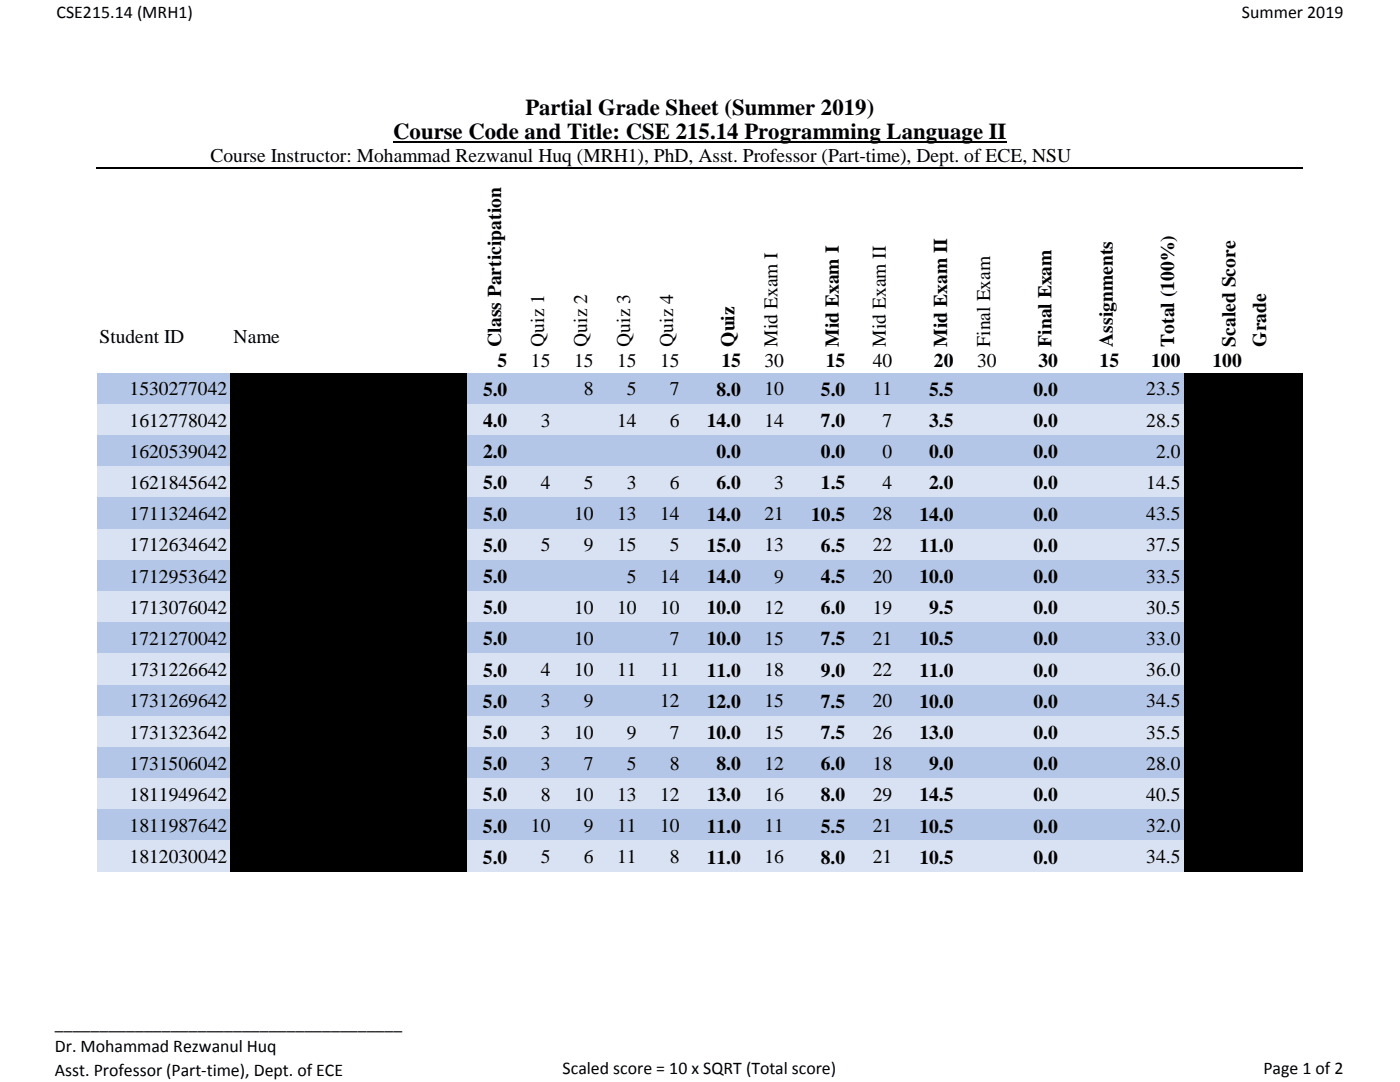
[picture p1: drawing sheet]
<svg xmlns="http://www.w3.org/2000/svg" width="279mm" height="216mm" viewBox="0 0 279 216" stroke-linecap="round" stroke-linejoin="round" font-family="sans-serif">
<defs><g id="words">
<g font-size="4.5">
<text x="104.9" y="22.9">Partial Grade Sheet (Summer 2019)</text>
<text x="78.5" y="27.7">Course Code and Title: CSE 215.14 Programming Language II</text>
</g>
<g font-size="3.9">
<text x="42" y="32.3">Course Instructor: Mohammad Rezwanul Huq (MRH1), PhD, Asst. Professor (Part-time), Dept. of ECE, NSU</text>
<text x="19.9" y="68.4">Student ID</text>
<text x="46.6" y="68.4">Name</text>
<text x="100" y="69.2" transform="rotate(-90 100 69.2)">Class Participation</text>
<text x="108.6" y="69.2" transform="rotate(-90 108.6 69.2)">Quiz 1</text>
<text x="117.2" y="69.2" transform="rotate(-90 117.2 69.2)">Quiz 2</text>
<text x="125.8" y="69.2" transform="rotate(-90 125.8 69.2)">Quiz 3</text>
<text x="134.4" y="69.2" transform="rotate(-90 134.4 69.2)">Quiz 4</text>
<text x="146.6" y="69.2" transform="rotate(-90 146.6 69.2)">Quiz</text>
<text x="155.2" y="69.2" transform="rotate(-90 155.2 69.2)">Mid Exam I</text>
<text x="167.4" y="69.2" transform="rotate(-90 167.4 69.2)">Mid Exam I</text>
<text x="176.8" y="69.2" transform="rotate(-90 176.8 69.2)">Mid Exam II</text>
<text x="189" y="69.2" transform="rotate(-90 189 69.2)">Mid Exam II</text>
<text x="197.6" y="69.2" transform="rotate(-90 197.6 69.2)">Final Exam</text>
<text x="209.8" y="69.2" transform="rotate(-90 209.8 69.2)">Final Exam</text>
<text x="222.1" y="69.2" transform="rotate(-90 222.1 69.2)">Assignments</text>
<text x="234.3" y="69.2" transform="rotate(-90 234.3 69.2)">Total (100%)</text>
<text x="246.5" y="69.2" transform="rotate(-90 246.5 69.2)">Scaled Score</text>
<text x="252.7" y="69.2" transform="rotate(-90 252.7 69.2)">Grade</text>
<text x="99.3" y="73.3">5</text>
<text x="106" y="73.3">15</text>
<text x="114.6" y="73.3">15</text>
<text x="123.1" y="73.3">15</text>
<text x="131.7" y="73.3">15</text>
<text x="144" y="73.3">15</text>
<text x="152.6" y="73.3">30</text>
<text x="164.8" y="73.3">15</text>
<text x="174.2" y="73.3">40</text>
<text x="186.4" y="73.3">20</text>
<text x="195" y="73.3">30</text>
<text x="207.2" y="73.3">30</text>
<text x="219.5" y="73.3">15</text>
<text x="229.7" y="73.3">100</text>
<text x="242" y="73.3">100</text>
<text x="25.9" y="78.9">1530277042 Md. Hasan Al Khaled</text>
<text x="96.4" y="79">5.0</text>
<text x="116.5" y="78.9">8</text>
<text x="125.1" y="78.9">5</text>
<text x="133.7" y="78.9">7</text>
<text x="143" y="79">8.0</text>
<text x="152.6" y="78.9">10</text>
<text x="163.8" y="79">5.0</text>
<text x="174.2" y="78.9">11</text>
<text x="185.4" y="79">5.5</text>
<text x="206.2" y="79">0.0</text>
<text x="228.8" y="78.9">23.5</text>
<text x="25.9" y="85.1">1612778042 Md. Pervez Hossain Sakib</text>
<text x="96.4" y="85.2">4.0</text>
<text x="107.9" y="85.1">3</text>
<text x="123.1" y="85.1">14</text>
<text x="133.7" y="85.1">6</text>
<text x="141.1" y="85.2">14.0</text>
<text x="152.6" y="85.1">14</text>
<text x="163.8" y="85.2">7.0</text>
<text x="176.1" y="85.1">7</text>
<text x="185.4" y="85.2">3.5</text>
<text x="206.2" y="85.2">0.0</text>
<text x="228.8" y="85.1">28.5</text>
<text x="25.9" y="91.4">1620539042 Abdul Gafur Patowary</text>
<text x="96.4" y="91.4">2.0</text>
<text x="143" y="91.4">0.0</text>
<text x="163.8" y="91.4">0.0</text>
<text x="176.1" y="91.4">0</text>
<text x="185.4" y="91.4">0.0</text>
<text x="206.2" y="91.4">0.0</text>
<text x="230.7" y="91.4">2.0</text>
<text x="25.9" y="97.6">1621845642 Abdullah - Al- Mamoon</text>
<text x="96.4" y="97.7">5.0</text>
<text x="107.9" y="97.6">4</text>
<text x="116.5" y="97.6">5</text>
<text x="125.1" y="97.6">3</text>
<text x="133.7" y="97.6">6</text>
<text x="143" y="97.7">6.0</text>
<text x="154.5" y="97.6">3</text>
<text x="163.8" y="97.7">1.5</text>
<text x="176.1" y="97.6">4</text>
<text x="185.4" y="97.7">2.0</text>
<text x="206.2" y="97.7">0.0</text>
<text x="228.8" y="97.6">14.5</text>
<text x="25.9" y="103.8">1711324642 Pratyay Roy Sarkar</text>
<text x="96.4" y="103.9">5.0</text>
<text x="114.6" y="103.8">10</text>
<text x="123.1" y="103.8">13</text>
<text x="131.7" y="103.8">14</text>
<text x="141.1" y="103.9">14.0</text>
<text x="152.6" y="103.8">21</text>
<text x="161.9" y="103.9">10.5</text>
<text x="174.2" y="103.8">28</text>
<text x="183.5" y="103.9">14.0</text>
<text x="206.3" y="103.9">0.0</text>
<text x="228.8" y="103.8">43.5</text>
<text x="25.9" y="110">1712634642 Mahizebin Shams- E- Mofiz</text>
<text x="96.4" y="110.1">5.0</text>
<text x="107.9" y="110">5</text>
<text x="116.5" y="110">9</text>
<text x="123.1" y="110">15</text>
<text x="133.7" y="110">5</text>
<text x="141.1" y="110.1">15.0</text>
<text x="152.6" y="110">13</text>
<text x="163.8" y="110.1">6.5</text>
<text x="174.2" y="110">22</text>
<text x="183.5" y="110.1">11.0</text>
<text x="206.3" y="110.1">0.0</text>
<text x="228.8" y="110">37.5</text>
<text x="25.9" y="116.2">1712953642 Md. Kamrul Islam Asik</text>
<text x="96.4" y="116.3">5.0</text>
<text x="125.1" y="116.2">5</text>
<text x="131.7" y="116.2">14</text>
<text x="141.1" y="116.3">14.0</text>
<text x="154.5" y="116.2">9</text>
<text x="163.8" y="116.3">4.5</text>
<text x="174.2" y="116.2">20</text>
<text x="183.5" y="116.3">10.0</text>
<text x="206.3" y="116.3">0.0</text>
<text x="228.8" y="116.2">33.5</text>
<text x="25.9" y="122.5">1713076042 Pervej Ahamed Joy</text>
<text x="96.4" y="122.6">5.0</text>
<text x="114.6" y="122.5">10</text>
<text x="123.1" y="122.5">10</text>
<text x="131.7" y="122.5">10</text>
<text x="141.1" y="122.6">10.0</text>
<text x="152.6" y="122.5">12</text>
<text x="163.8" y="122.6">6.0</text>
<text x="174.2" y="122.5">19</text>
<text x="185.4" y="122.6">9.5</text>
<text x="206.3" y="122.6">0.0</text>
<text x="228.8" y="122.5">30.5</text>
<text x="25.9" y="128.7">1721270042 Manoshi Das Turjo</text>
<text x="96.4" y="128.8">5.0</text>
<text x="114.6" y="128.7">10</text>
<text x="133.7" y="128.7">7</text>
<text x="141.1" y="128.8">10.0</text>
<text x="152.6" y="128.7">15</text>
<text x="163.8" y="128.8">7.5</text>
<text x="174.2" y="128.7">21</text>
<text x="183.5" y="128.8">10.5</text>
<text x="206.3" y="128.8">0.0</text>
<text x="228.8" y="128.7">33.0</text>
<text x="25.9" y="134.9">1731226642 Sudipta Anirban</text>
<text x="96.4" y="135">5.0</text>
<text x="107.9" y="134.9">4</text>
<text x="114.6" y="134.9">10</text>
<text x="123.2" y="134.9">11</text>
<text x="131.7" y="134.9">11</text>
<text x="141.1" y="135">11.0</text>
<text x="152.6" y="134.9">18</text>
<text x="163.8" y="135">9.0</text>
<text x="174.2" y="134.9">22</text>
<text x="183.5" y="135">11.0</text>
<text x="206.2" y="135">0.0</text>
<text x="228.8" y="134.9">36.0</text>
<text x="25.9" y="141.1">1731269642 Kazi Farhan Shariar</text>
<text x="96.4" y="141.2">5.0</text>
<text x="107.9" y="141.1">3</text>
<text x="116.5" y="141.1">9</text>
<text x="131.7" y="141.1">12</text>
<text x="141.1" y="141.2">12.0</text>
<text x="152.6" y="141.1">15</text>
<text x="163.8" y="141.2">7.5</text>
<text x="174.2" y="141.1">20</text>
<text x="183.5" y="141.2">10.0</text>
<text x="206.2" y="141.2">0.0</text>
<text x="228.8" y="141.1">34.5</text>
<text x="25.9" y="147.4">1731323642 Sourov Podder Surzo</text>
<text x="96.4" y="147.4">5.0</text>
<text x="107.9" y="147.4">3</text>
<text x="114.6" y="147.4">10</text>
<text x="125.1" y="147.4">9</text>
<text x="133.7" y="147.4">7</text>
<text x="141.1" y="147.4">10.0</text>
<text x="152.6" y="147.4">15</text>
<text x="163.8" y="147.4">7.5</text>
<text x="174.2" y="147.4">26</text>
<text x="183.5" y="147.4">13.0</text>
<text x="206.2" y="147.4">0.0</text>
<text x="228.8" y="147.4">35.5</text>
<text x="25.9" y="153.6">1731506042 Afsana Hamima Punam</text>
<text x="96.4" y="153.7">5.0</text>
<text x="107.9" y="153.6">3</text>
<text x="116.5" y="153.6">7</text>
<text x="125.1" y="153.6">5</text>
<text x="133.7" y="153.6">8</text>
<text x="143" y="153.7">8.0</text>
<text x="152.6" y="153.6">12</text>
<text x="163.8" y="153.7">6.0</text>
<text x="174.2" y="153.6">18</text>
<text x="185.4" y="153.7">9.0</text>
<text x="206.2" y="153.7">0.0</text>
<text x="228.8" y="153.6">28.0</text>
<text x="25.9" y="159.8">1811949642 Abul Kashim</text>
<text x="96.4" y="159.9">5.0</text>
<text x="107.9" y="159.8">8</text>
<text x="114.6" y="159.8">10</text>
<text x="123.1" y="159.8">13</text>
<text x="131.7" y="159.8">12</text>
<text x="141.1" y="159.9">13.0</text>
<text x="152.6" y="159.8">16</text>
<text x="163.8" y="159.9">8.0</text>
<text x="174.2" y="159.8">29</text>
<text x="183.5" y="159.9">14.5</text>
<text x="206.2" y="159.9">0.0</text>
<text x="228.8" y="159.8">40.5</text>
<text x="25.9" y="166">1811987642 Sadman Kabir</text>
<text x="96.4" y="166.1">5.0</text>
<text x="106" y="166">10</text>
<text x="116.5" y="166">9</text>
<text x="123.1" y="166">11</text>
<text x="131.7" y="166">10</text>
<text x="141.1" y="166.1">11.0</text>
<text x="152.6" y="166">11</text>
<text x="163.8" y="166.1">5.5</text>
<text x="174.2" y="166">21</text>
<text x="183.5" y="166.1">10.5</text>
<text x="206.2" y="166.1">0.0</text>
<text x="228.8" y="166">32.0</text>
<text x="25.9" y="172.3">1812030042 Sadia Afrin Tamanna</text>
<text x="96.4" y="172.3">5.0</text>
<text x="107.9" y="172.3">5</text>
<text x="116.5" y="172.3">6</text>
<text x="123.1" y="172.3">11</text>
<text x="133.7" y="172.3">8</text>
<text x="141.1" y="172.3">11.0</text>
<text x="152.6" y="172.3">16</text>
<text x="163.8" y="172.3">8.0</text>
<text x="174.2" y="172.3">21</text>
<text x="183.5" y="172.3">10.5</text>
<text x="206.2" y="172.3">0.0</text>
<text x="228.8" y="172.3">34.5</text>
</g>
<g font-size="3.6">
<text x="11.3" y="3.7">CSE215.14 (MRH1)</text>
<text x="247.9" y="3.7">Summer 2019</text>
<text x="11" y="205.3">_______________________________________</text>
<text x="11" y="210">Dr. Mohammad Rezwanul Huq</text>
<text x="11" y="214.6">Asst. Professor (Part‐time), Dept. of ECE</text>
<text x="112.3" y="214.3">Scaled score = 10 x SQRT (Total score)</text>
<text x="252.1" y="214.3">Page 1 of 2</text>
</g>
</g></defs>
<path d="M19.3 74.4h26.7v6.3h-26.7z" fill="#b4c6e7"/>
<path d="M46 74.4h47.3v6.3h-47.3z" fill="#000"/>
<path d="M93.3 74.4h143v6.3h-143z" fill="#b4c6e7"/>
<path d="M236.2 74.4h23.7v6.3h-23.7z" fill="#000"/>
<path d="M19.3 80.6h26.7v6.3h-26.7z" fill="#d9e2f3"/>
<path d="M46 80.6h47.3v6.3h-47.3z" fill="#000"/>
<path d="M93.3 80.6h143v6.3h-143z" fill="#d9e2f3"/>
<path d="M236.2 80.6h23.7v6.3h-23.7z" fill="#000"/>
<path d="M19.3 86.9h26.7v6.2h-26.7z" fill="#b4c6e7"/>
<path d="M46 86.9h47.3v6.2h-47.3z" fill="#000"/>
<path d="M93.3 86.9h143v6.2h-143z" fill="#b4c6e7"/>
<path d="M236.2 86.9h23.7v6.2h-23.7z" fill="#000"/>
<path d="M19.3 93.1h26.7v6.3h-26.7z" fill="#d9e2f3"/>
<path d="M46 93.1h47.3v6.3h-47.3z" fill="#000"/>
<path d="M93.3 93.1h143v6.3h-143z" fill="#d9e2f3"/>
<path d="M236.2 93.1h23.7v6.3h-23.7z" fill="#000"/>
<path d="M19.3 99.3h26.7v6.3h-26.7z" fill="#b4c6e7"/>
<path d="M46 99.3h47.3v6.3h-47.3z" fill="#000"/>
<path d="M93.3 99.3h143v6.3h-143z" fill="#b4c6e7"/>
<path d="M236.2 99.3h23.7v6.3h-23.7z" fill="#000"/>
<path d="M19.3 105.5h26.7v6.3h-26.7z" fill="#d9e2f3"/>
<path d="M46 105.5h47.3v6.3h-47.3z" fill="#000"/>
<path d="M93.3 105.5h143v6.3h-143z" fill="#d9e2f3"/>
<path d="M236.2 105.5h23.7v6.3h-23.7z" fill="#000"/>
<path d="M19.3 111.8h26.7v6.2h-26.7z" fill="#b4c6e7"/>
<path d="M46 111.8h47.3v6.2h-47.3z" fill="#000"/>
<path d="M93.3 111.8h143v6.2h-143z" fill="#b4c6e7"/>
<path d="M236.2 111.8h23.7v6.2h-23.7z" fill="#000"/>
<path d="M19.3 118h26.7v6.2h-26.7z" fill="#d9e2f3"/>
<path d="M46 118h47.3v6.2h-47.3z" fill="#000"/>
<path d="M93.3 118h143v6.2h-143z" fill="#d9e2f3"/>
<path d="M236.2 118h23.7v6.2h-23.7z" fill="#000"/>
<path d="M19.3 124.2h26.7v6.3h-26.7z" fill="#b4c6e7"/>
<path d="M46 124.2h47.3v6.3h-47.3z" fill="#000"/>
<path d="M93.3 124.2h143v6.3h-143z" fill="#b4c6e7"/>
<path d="M236.2 124.2h23.7v6.3h-23.7z" fill="#000"/>
<path d="M19.3 130.4h26.7v6.3h-26.7z" fill="#d9e2f3"/>
<path d="M46 130.4h47.3v6.3h-47.3z" fill="#000"/>
<path d="M93.3 130.4h143v6.3h-143z" fill="#d9e2f3"/>
<path d="M236.2 130.4h23.7v6.3h-23.7z" fill="#000"/>
<path d="M19.3 136.7h26.7v6.2h-26.7z" fill="#b4c6e7"/>
<path d="M46 136.7h47.3v6.2h-47.3z" fill="#000"/>
<path d="M93.3 136.7h143v6.2h-143z" fill="#b4c6e7"/>
<path d="M236.2 136.7h23.7v6.2h-23.7z" fill="#000"/>
<path d="M19.3 142.9h26.7v6.2h-26.7z" fill="#d9e2f3"/>
<path d="M46 142.9h47.3v6.2h-47.3z" fill="#000"/>
<path d="M93.3 142.9h143v6.2h-143z" fill="#d9e2f3"/>
<path d="M236.2 142.9h23.7v6.2h-23.7z" fill="#000"/>
<path d="M19.3 149.1h26.7v6.3h-26.7z" fill="#b4c6e7"/>
<path d="M46 149.1h47.3v6.3h-47.3z" fill="#000"/>
<path d="M93.3 149.1h143v6.3h-143z" fill="#b4c6e7"/>
<path d="M236.2 149.1h23.7v6.3h-23.7z" fill="#000"/>
<path d="M19.3 155.3h26.7v6.3h-26.7z" fill="#d9e2f3"/>
<path d="M46 155.3h47.3v6.3h-47.3z" fill="#000"/>
<path d="M93.3 155.3h143v6.3h-143z" fill="#d9e2f3"/>
<path d="M236.2 155.3h23.7v6.3h-23.7z" fill="#000"/>
<path d="M19.3 161.5h26.7v6.3h-26.7z" fill="#b4c6e7"/>
<path d="M46 161.5h47.3v6.3h-47.3z" fill="#000"/>
<path d="M93.3 161.5h143v6.3h-143z" fill="#b4c6e7"/>
<path d="M236.2 161.5h23.7v6.3h-23.7z" fill="#000"/>
<path d="M19.3 167.8h26.7v6.2h-26.7z" fill="#d9e2f3"/>
<path d="M46 167.8h47.3v6.2h-47.3z" fill="#000"/>
<path d="M93.3 167.8h143v6.2h-143z" fill="#d9e2f3"/>
<path d="M236.2 167.8h23.7v6.2h-23.7z" fill="#000"/>
<path d="M78.5 28.4h122.4" fill="none" stroke="#000" stroke-width=".38"/>
<path d="M19.2 33.5h240.7" fill="none" stroke="#000" stroke-width=".3"/>
<use href="#words"/>
</svg>
